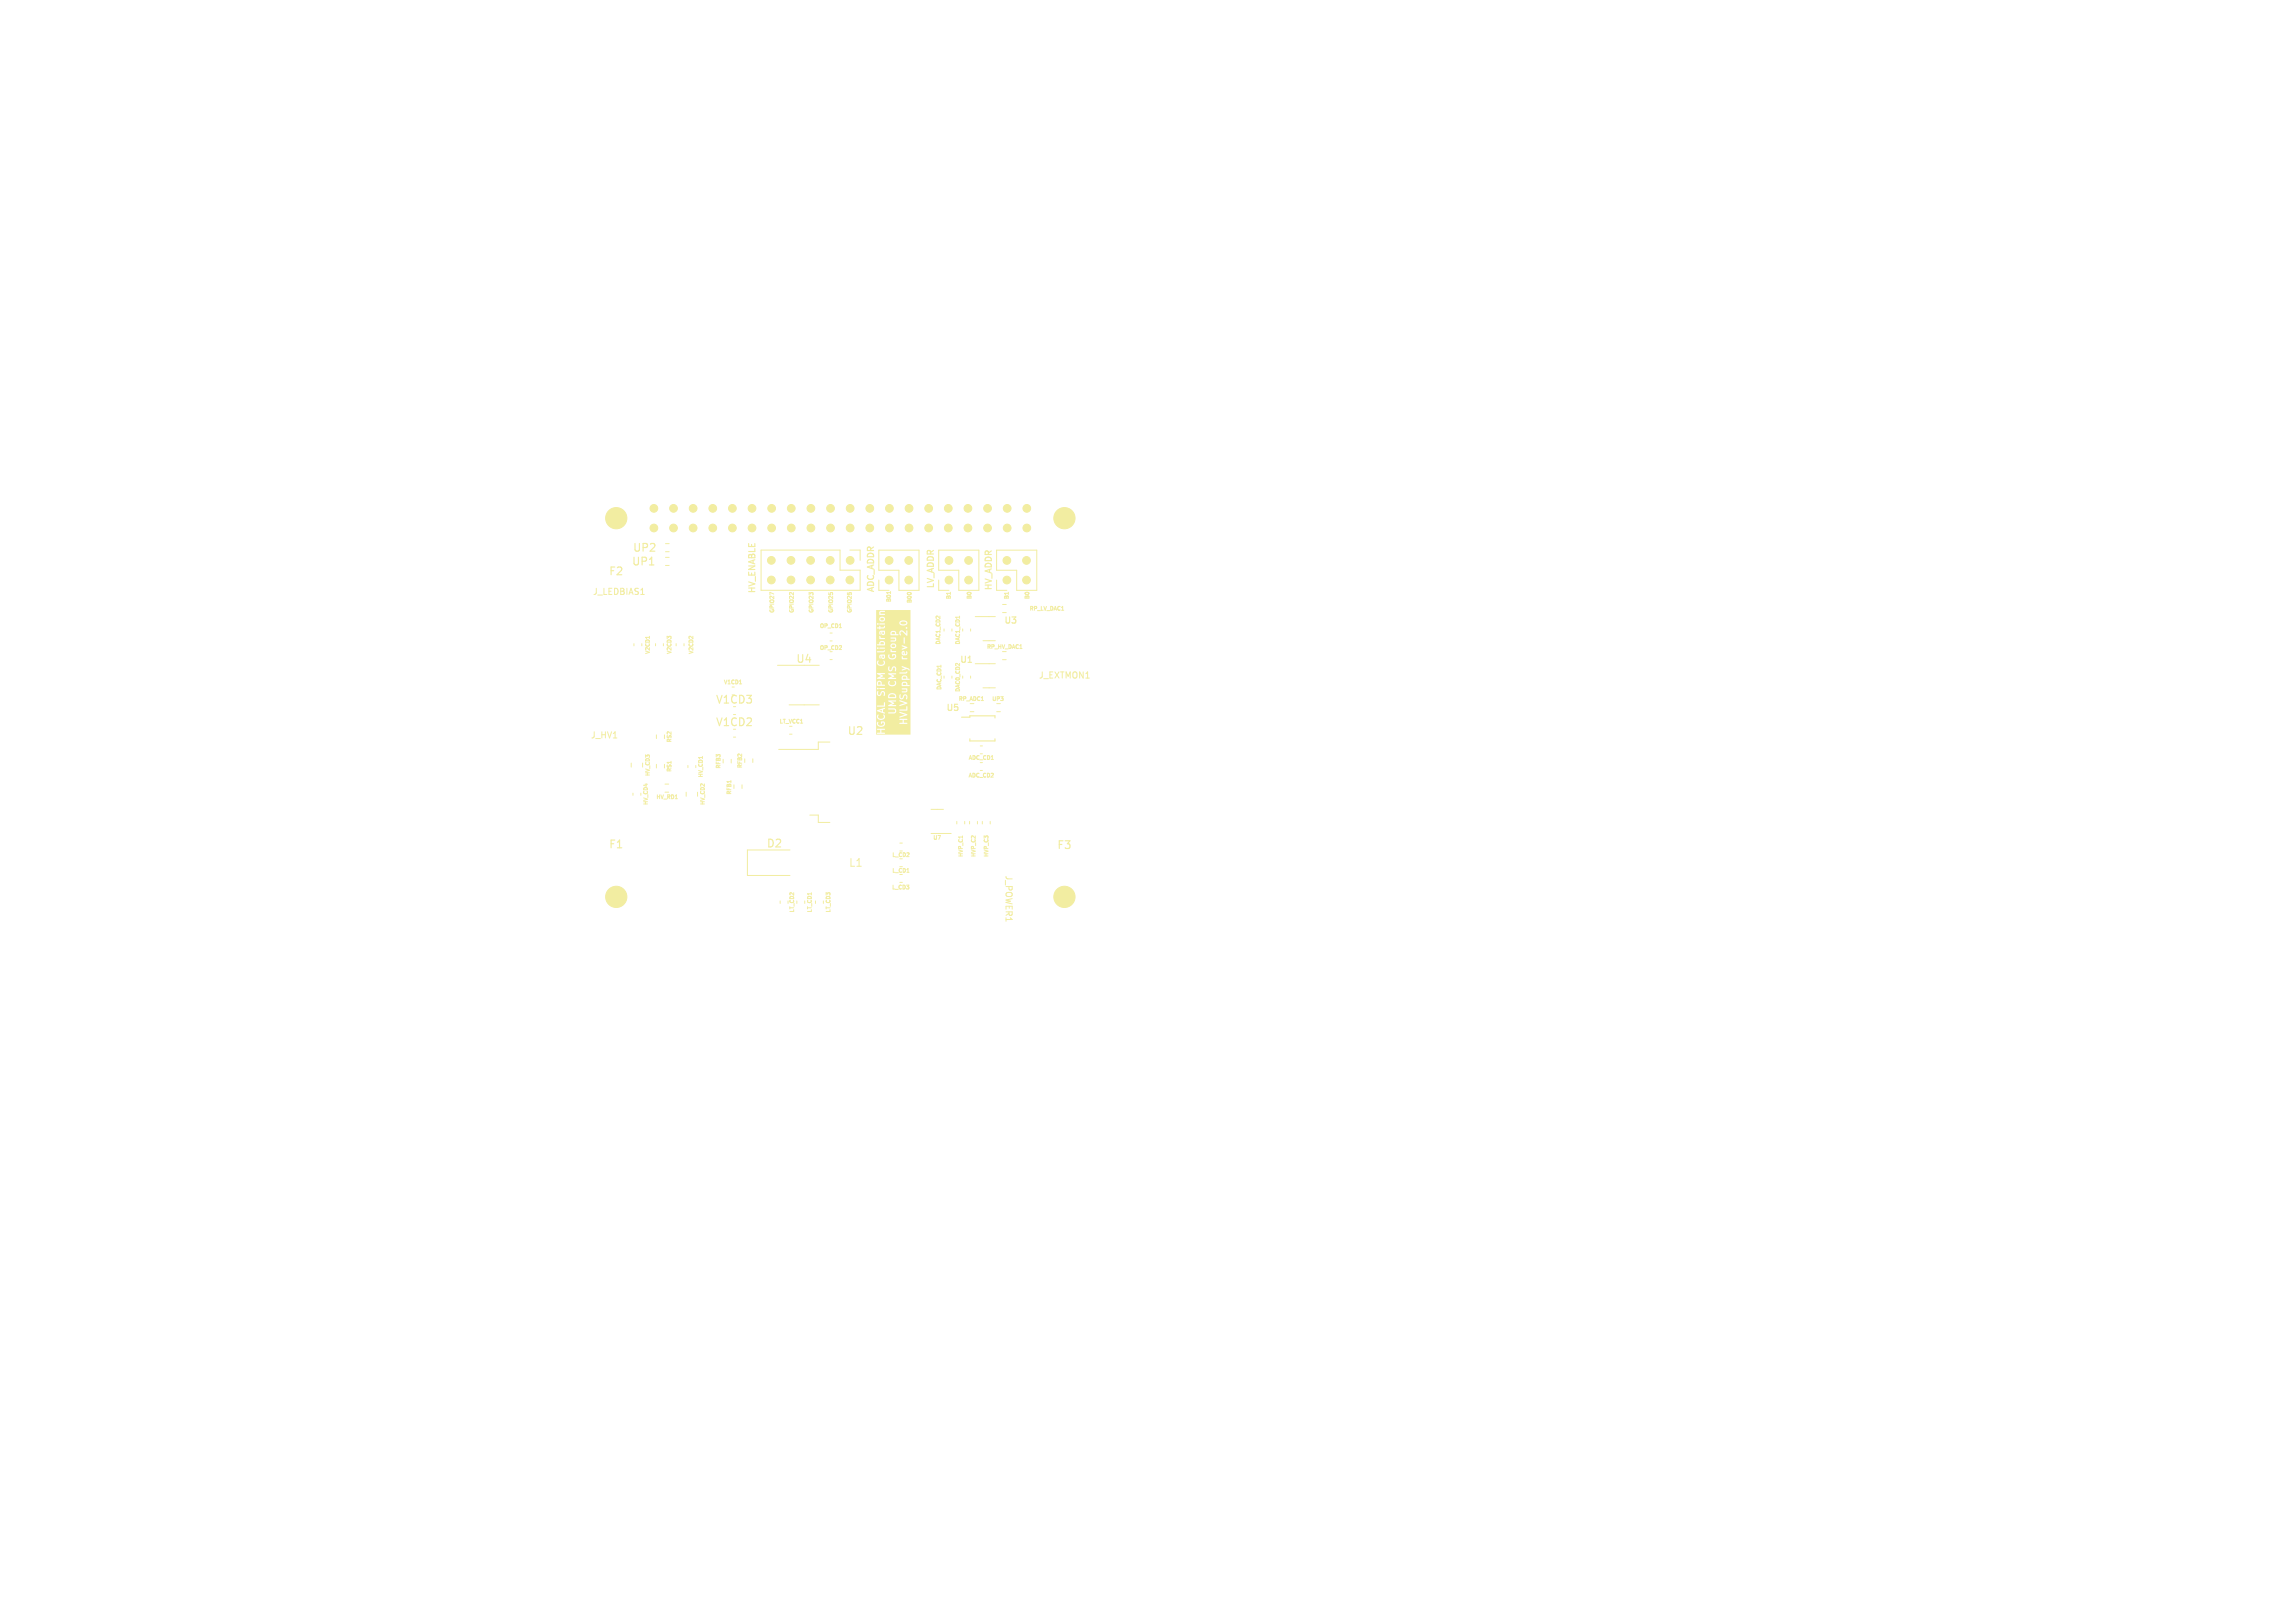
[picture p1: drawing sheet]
<svg xmlns="http://www.w3.org/2000/svg" width="297mm" height="210mm" viewBox="0 0 297 210" stroke-linecap="round" stroke-linejoin="round" font-family="sans-serif">
<defs><g id="words">
<g font-size="1.4" fill="#f2eda1">
<text x="81.8" y="71.6">UP2</text>
<text x="78.7" y="74.6">F2</text>
<text x="81.7" y="73.4">UP1</text>
<text x="102.9" y="86">U4</text>
<text x="92.6" y="91.2">V1CD3</text>
<text x="92.6" y="94.2">V1CD2</text>
<text x="109.6" y="95.3">U2</text>
<text x="78.7" y="110">F1</text>
<text x="99.1" y="109.9">D2</text>
<text x="109.8" y="112.3">L1</text>
<text x="136.7" y="110.1">F3</text>
</g>
<g font-size="1.1" fill="#f2eda1">
<text x="76.7" y="77.1">J_LEDBIAS1</text>
<text x="97.8" y="76.8" transform="rotate(-90 97.8 76.8)">HV_ENABLE</text>
<text x="113.2" y="76.7" transform="rotate(-90 113.2 76.7)">ADC_ADDR</text>
<text x="120.9" y="76.2" transform="rotate(-90 120.9 76.2)">LV_ADDR</text>
<text x="128.4" y="76.5" transform="rotate(-90 128.4 76.5)">HV_ADDR</text>
<text x="129.9" y="80.9">U3</text>
<text x="124.1" y="86">U1</text>
<text x="134.4" y="87.9">J_EXTMON1</text>
<text x="76.4" y="95.7">J_HV1</text>
<text x="122.4" y="92.2">U5</text>
<text x="130" y="113.2" transform="rotate(90 130 113.2)">J_POWER1</text>
</g>
<g font-size=".7" fill="#f2eda1">
<text x="115.3" y="78" transform="rotate(-90 115.3 78)">B01</text>
<text x="123.1" y="77.6" transform="rotate(-90 123.1 77.6)">B1</text>
<text x="125.7" y="77.6" transform="rotate(-90 125.7 77.6)">B0</text>
<text x="130.6" y="77.6" transform="rotate(-90 130.6 77.6)">B1</text>
<text x="133.2" y="77.6" transform="rotate(-90 133.2 77.6)">B0</text>
<text x="100.2" y="79.4" transform="rotate(-90 100.2 79.4)">GPIO27</text>
<text x="102.7" y="79.4" transform="rotate(-90 102.7 79.4)">GPIO22</text>
<text x="105.3" y="79.4" transform="rotate(-90 105.3 79.4)">GPIO23</text>
<text x="106" y="81.4">OP_CD1</text>
<text x="107.8" y="79.4" transform="rotate(-90 107.8 79.4)">GPIO25</text>
<text x="110.2" y="79.4" transform="rotate(-90 110.2 79.4)">GPIO25</text>
<text x="118" y="78.1" transform="rotate(-90 118 78.1)">B00</text>
<text x="121.8" y="83.5" transform="rotate(-90 121.8 83.5)">DAC1_CD2</text>
<text x="124.4" y="83.5" transform="rotate(-90 124.4 83.5)">DAC1_CD1</text>
<text x="133.1" y="79.2">RP_LV_DAC1</text>
<text x="84.3" y="84.8" transform="rotate(-90 84.3 84.8)">V2CD1</text>
<text x="87.1" y="84.8" transform="rotate(-90 87.1 84.8)">V2CD3</text>
<text x="89.9" y="84.8" transform="rotate(-90 89.9 84.8)">V2CD2</text>
<text x="93.6" y="88.7">V1CD1</text>
<text x="106" y="84.3">OP_CD2</text>
<text x="122" y="89.4" transform="rotate(-90 122 89.4)">DAC_CD1</text>
<text x="124.4" y="89.6" transform="rotate(-90 124.4 89.6)">DAC0_CD2</text>
<text x="127.6" y="84.1">RP_HV_DAC1</text>
<text x="100.8" y="93.8">LT_VCC1</text>
<text x="123.9" y="90.9">RP_ADC1</text>
<text x="128.3" y="90.8">UP3</text>
<text x="84.3" y="100.5" transform="rotate(-90 84.3 100.5)">HV_CD3</text>
<text x="87.1" y="100" transform="rotate(-90 87.1 100)">RS1</text>
<text x="87.1" y="96.2" transform="rotate(-90 87.1 96.2)">RS2</text>
<text x="91.1" y="100.7" transform="rotate(-90 91.1 100.7)">HV_CD1</text>
<text x="93.4" y="99.6" transform="rotate(-90 93.4 99.6)">RFB3</text>
<text x="96.2" y="99.5" transform="rotate(-90 96.2 99.5)">RFB2</text>
<text x="125.2" y="100.8">ADC_CD2</text>
<text x="125.2" y="98.5">ADC_CD1</text>
<text x="84" y="104.3" transform="rotate(-90 84 104.3)">HV_CD4</text>
<text x="84.8" y="103.6">HV_RD1</text>
<text x="91.4" y="104.3" transform="rotate(-90 91.4 104.3)">HV_CD2</text>
<text x="94.8" y="102.9" transform="rotate(-90 94.8 102.9)">RFB1</text>
<text x="115.3" y="111.1">L_CD2</text>
<text x="115.3" y="113.1">L_CD1</text>
<text x="120.6" y="108.8">U7</text>
<text x="124.8" y="111" transform="rotate(-90 124.8 111)">HVP_C1</text>
<text x="126.4" y="111" transform="rotate(-90 126.4 111)">HVP_C2</text>
<text x="128.1" y="111" transform="rotate(-90 128.1 111)">HVP_C3</text>
<text x="102.9" y="118.2" transform="rotate(-90 102.9 118.2)">LT_CD2</text>
<text x="105.2" y="118.2" transform="rotate(-90 105.2 118.2)">LT_CD1</text>
<text x="107.6" y="118.2" transform="rotate(-90 107.6 118.2)">LT_CD3</text>
<text x="115.3" y="115.2">L_CD3</text>
</g>
</g></defs>
<path d="M115.2 76.5v.3M123 76.6v.3M130.5 76.6v.3" fill="none" stroke="#f2eda1" stroke-width=".13"/>
<g fill="#f2eda1">
<path d="M113.8 92l.3-.1v.2z"/>
<path d="M115.1 90a.41 .41 0 0 1 .5-.2 .41 .41 0 0 1 .2 .4h-.7z"/>
<path d="M116.9 88.4h.3l.1 .2h-.5z"/>
<path d="M113.7 88.3h.2l.1 .3h-.4z"/>
<path d="M116.9 87.6h.3l.1 .2h-.5z"/>
<path d="M114.2 84.8h.2v.3h-.2z"/>
<path d="M116.9 84.4l.1 .2h-.2z"/>
<path d="M115.4 83.5l.3-.1 .1 .2-.1 .1h-.2l-.1-.1z"/>
<path d="M114 83.1h.3l.1 .3h-.5z"/>
<path d="M115.4 81.8h.4v.3h-.4z"/>
<path d="M114.2 81.8h.2v.2h-.2z"/>
<path d="M116.6 80.5a.48 .48 0 0 1 .7 .1 .46 .46 0 0 1-.8 0z"/>
<path d="M114 80h.3l.1 .2h-.4z"/>
<path d="M113.4 78.9h4.4v16.2h-4.4v-.7h.5v.4h-.4v.1h1v-.1h-.4v-.4h.4v-.1l-1.1 .1v-.8h.1l.1 .4 .5 .1 .4-.2v-.3l-.1-.2h-.4l.1 .3v-.2h.3a.37 .37 0 0 1-.5 .4 .37 .37 0 0 1-.3-.5l-.2 .2v-.9h.1l.1 .4 .3 .1 .5-.1h2v.1h.4v.3h-.4v.2l1-.1v-.1h-.4v-.3h.4v-.2l-3 .1 .1-.4-.1-.2h-.1a.25 .25 0 0 1-.1 .5 .33 .33 0 0 1-.4 0 .33 .33 0 0 1-.1-.4l-.1-.2-.1 .3h-.1v-.7l1.1 .3v-.1l-.2-.1v-.3l.2-.1 1.3 .2v.2l-.8 .1v.1h.8l.1-.1h.5l.7 .3-.7 .2v.2l1-.4v-.1l-.9-.3-.6 .1 .1-.3h1.4v-.5h-.1v.4l-1.3 .1-.2-.2h-1.3l-.1-.1-1 .4v-.6h.2h.9v-.5h-.1v.4l-1 .1v-.7h1.5l.6 .3-.5 .2v.2h.9v-.2h-.6l.4-.2-.4-.2h.6l.1-.1h.4l.7 .3-.7 .2v.2l1-.4v-.1l-.9-.3-3.1 .1v-1.1h.1v.4l.3 .1 .2-.1 .2-.4 .2 .1v.3l.5 .1 .1 .2h.9l.1-.3h.4v.4l.3 .1 .2-.1 .1-.4h.2l.1 .1-.1 .3 .2 .1v-.4l-.2-.3-.2 .1-.2 .4h-.2l-.1-.1v-.4l-.1 .2h-.4l-.2-.2-.4-.1-.3 .1-.2 .3h-.4v-.5l-.2-.2-.2 .1-.3 .4-.2-.1v-.4l-.2 .2v-.5l.2 .1 .1-.1 .2 .1 2.8-.1v.1h.5l.1 .1v.1h-.6v.2l.7-.1v-.4h-2.9v-.1l-.8 .1-.1-.1-.2 .1v-.8h.1l.1 .4h.9v-.1h-.4v-.3h.8l.1 .3 .4 .2 .4-.1 .2-.2h.7v.3l1-.1v-.1h-.3v-.3l-.2-.1h-.3l-.2 .3h-.7l-.1-.3-.1-.1-.1 .1a.25 .25 0 0 1 0 .4 .33 .33 0 0 1-.5 0 .33 .33 0 0 1-.1-.4v-.1l-.2 .2h-.8l-.1-.2h-.3l-.3 .2v-1.1l.6 .3-.5 .2v.1h1v-.1h-.6l.4-.2-.4-.3h1l.6 .3-.5 .2v.2l1-.1-.1-.1h-.6l.2-.1h1.2v.4h1v-.1l-.3-.1v-.3l-.2-.1h-.3l-.2 .2h-1.2l.2-.2-.4-.1h.6v-.2l-1.4 .1v-.1h-.9l-.2 .1v-.1h3v.1h.8l.2-.1v-.2l-1 .2h-3v-.7h1.5l.1 .4 .3 .1 .2-.1 .1-.4h.1l.1 .1 .1 .4 .1-.2v-.2l-.2-.2h.9l.4 .2-.4 .1v.2l.7-.2 .2 .2 .1-.1-.1-.2-.8-.3h-1.2l-.1 .1-.3 .4-.1-.1v-.4l-.2 .2h-1.5v-.7h.1l.1 .4 .5 .1 .4-.3v-.4h-.1l-.1 .1a.33 .33 0 0 1-.3 .4 .33 .33 0 0 1-.3-.4l-.1-.1-.1 .2h-.1v-.8h.4v.2l.1 .1v-.3l.1-.1 .1 .4 .1 .1 .3-.1v-.4h.4l.1 .3 .4 .2 .4-.1 .2-.2h.7v.3h.7v-.1l-.5-.1-.1-.2-.1 .1h-.7l-.2-.4h-.3l-.1 .3h.1l.1-.1h.2a.37 .37 0 0 1-.4 .4 .37 .37 0 0 1-.3-.5l-.2 .1h-.4v-.1h-.5l-.2 .2h-.4v-.5h3.3l.1 .3 .4 .1 .2-.1v-.3l-.1-.1-.1 .3h-.1l-.1-.4-.2 .1-.1 .1h-3.3v-.1l.2 .1h.7l.2-.2-.1-.1-.1 .2h-.9v-.2h1.8l.1 .3 .7-.1-.1-.1h-.5l-.1-.2-.1 .1h-1.8v-.2l.2 .1 .1-.1h.2h.6v-.1l-.8 .1-.1-.2-.2 .2v-.5l.2 .1h1.6l.1 .3 .2 .1 .4-.1 .1-.2h.7l.4 .2-.4 .1v.2l.7-.3-.6-.3-.8 .1-.1-.2-.2-.1h-.3l-.2 .2h-.7v-.3l-.2-.3-.4 .1-.1 .4h-.4v-1h.4v.3l.7-.1-.5-.1h1.2l.1 .1h.5v.2l-.5 .1-.1 .1h.1h.6l.1-.5h.9l.1 .8 .1-.1v-.7h-3.1l-.1-.2-.5 .1v-.6h.4v.2l.1 .1v-.3h.1l.1 .3 .1 .1 .3-.1v-.2h.7l.1 .3h.9v-.1h-.2v-.3h.4v.3l.2 .1-.1-.4 .2-.1 .7 .6v-.7h-.1v.4l-.6-.4h-.2l-.1 .2h-.4l-.2-.2h-.3l-.3 .3h-.7v-.3h-.5l-.2 .2h-.4v-.6l.4 .1v.2l.1-.2 .6-.1 2.7 .1a.12 .12 0 0 0 .2 0 .12 .12 0 0 0 0-.2 .12 .12 0 0 0-.2 .1h-2.7v-.2l-.2 .2h-.4l-.1-.2v.2h-.4v-.5l.2 .2 .1-.2 .2 .1h.6v-.1h-.8l-.1-.1-.2 .1v-.1h3l.1 .2 .3 .1h.4l.2-.2-.1-.3-.3-.1h-.4l-.2 .3h-3v-.5h.4v.2l.2 .1h.3l.2-.2v-.3l-.2-.1h-.3l-.2 .3h-.4v-.9h.4v.4l.7-.1v-.1h-.5l-.1-.1 .1-.1h.5v-.2h-.5l-.2 .2h-.4z"/>
</g>
<g fill="none" stroke="#f2eda1" stroke-width=".13">
<path d="M82.9 76.9h.5M86.1 70.3h.5M86.1 71.4h.5M86.1 72.1h.5M86.1 73.2h.5M98.5 71.2h10.2v2.6h2.6v2.6h-12.8zM110 71.2h1.3v1.3M113.7 75.1v1.3h1.4M113.7 71.2h5.2v5.2h-2.6v-2.6h-2.6zM121.5 75.1v1.3h1.3M121.5 71.2h5.2v5.2h-2.6v-2.6h-2.6zM124.2 79.7v.3"/>
<path d="M126.2 79.8h2.6M129 71.2h5.2v5.2h-2.6v-2.6h-2.6zM129 75.1v1.3h1.3M129.7 79.3h.5M129.7 78.2h.5M81.7 98.7v.6M82 83.3v.3M83.1 83.3v.3M83.2 98.7v.6M84 82.3v.3M84.8 83.3v.3M84.9 95.1v.5"/>
<path d="M84.9 98.9v.5M85.9 83.3v.3M86 95.1v.5M86 98.9v.5M86.8 98.5v.3M87.5 83.3v.3M88.5 83.3v.3M89 99v.3M90 99v.3M94.6 98.3v.4M94.9 92.5h.3M94.9 95.4h.3"/>
<path d="M95.7 88.5h.3M97.4 98.2v.5M100.6 86.1h5.4M102.1 91.2h3.9M102.2 95h.3M107.4 96h-1.5v1h-5.1M107.4 85.3h.3M107.4 81.9h.3M107.4 82.9h.3M108.6 81.2h.3M123.2 81.4v.3M123.2 87.5v.3"/>
<path d="M125.6 92.1h.4M125.6 81.4v.3M125.6 87.5v.3M126.2 85.9h2.6M126.9 97.5h.2M126.9 96.5h.2M126.9 99.7h.2M127 90.6h.3M127.2 89h1.6M127.2 82.9h1.6M129 92.1h.5M129.7 85.4h.5"/>
<path d="M81.9 102.6v.3M82.9 102.6v.3M86.1 102.5h.4M86.1 101.5h.4M88.8 102.5v.5M90.3 102.5v.5M94.6 101v.3M96 101.6v.4M101 116.6v.3M102 116.6v.3M102.2 110h-5.5v3.3h5.5M104.1 116.6v.3"/>
<path d="M104.8 105.5h1.1v.9h1.5M106.6 116.6v.3M116.4 114.2h.4M116.4 109.1h.4M116.4 110.1h.4M116.4 112.1h.4M117.4 112.9h.2M120.5 107.8h2.6M120.5 104.7h1.6M123.8 106.3v.3M124.6 108.2v.3M124.8 106.3v.3"/>
<path d="M125.5 106.3v.3M126.5 106.3v.3M127.1 106.3v.3M128.1 106.3v.3"/>
</g>
<path d="M84.1 73.1h.5M124.4 92.8h1.1v-.2h3.3v.3M125.5 95.6v.3h3.3v-.3" fill="none" stroke="#f2eda1" stroke-width=".15"/>
<g fill="#f2eda1" stroke="#f2eda1" stroke-width=".13">
<circle cx="137.8" cy="67.1" r="1.38"/>
<circle cx="79.8" cy="116.1" r="1.37"/>
<circle cx="130.3" cy="75.1" r=".5"/>
<circle cx="130.3" cy="72.5" r=".5"/>
<circle cx="132.8" cy="75.1" r=".5"/>
<circle cx="132.8" cy="72.5" r=".5"/>
<circle cx="115.1" cy="75.1" r=".5"/>
<circle cx="115.1" cy="72.5" r=".5"/>
<circle cx="117.6" cy="75.1" r=".5"/>
<circle cx="117.6" cy="72.5" r=".5"/>
<circle cx="79.8" cy="67.1" r="1.37"/>
<circle cx="122.8" cy="75.1" r=".5"/>
<circle cx="122.8" cy="72.5" r=".5"/>
<circle cx="125.3" cy="75.1" r=".5"/>
<circle cx="125.3" cy="72.5" r=".5"/>
<circle cx="137.8" cy="116.1" r="1.38"/>
<circle cx="110" cy="72.5" r=".5"/>
<circle cx="110" cy="75" r=".5"/>
<circle cx="107.4" cy="72.5" r=".5"/>
<circle cx="107.4" cy="75" r=".5"/>
<circle cx="104.9" cy="72.5" r=".5"/>
<circle cx="104.9" cy="75" r=".5"/>
<circle cx="102.4" cy="72.5" r=".5"/>
<circle cx="102.4" cy="75" r=".5"/>
<circle cx="99.8" cy="72.5" r=".5"/>
<circle cx="99.8" cy="75" r=".5"/>
<circle cx="84.6" cy="68.3" r=".5"/>
<circle cx="84.6" cy="65.8" r=".5"/>
<circle cx="87.2" cy="68.3" r=".5"/>
<circle cx="87.2" cy="65.8" r=".5"/>
<circle cx="89.7" cy="68.3" r=".5"/>
<circle cx="89.7" cy="65.8" r=".5"/>
<circle cx="92.2" cy="68.3" r=".5"/>
<circle cx="92.2" cy="65.8" r=".5"/>
<circle cx="94.8" cy="68.3" r=".5"/>
<circle cx="94.8" cy="65.8" r=".5"/>
<circle cx="97.3" cy="68.3" r=".5"/>
<circle cx="97.3" cy="65.8" r=".5"/>
<circle cx="99.9" cy="68.3" r=".5"/>
<circle cx="99.9" cy="65.8" r=".5"/>
<circle cx="102.4" cy="68.3" r=".5"/>
<circle cx="102.4" cy="65.8" r=".5"/>
<circle cx="104.9" cy="68.3" r=".5"/>
<circle cx="104.9" cy="65.8" r=".5"/>
<circle cx="107.5" cy="68.3" r=".5"/>
<circle cx="107.5" cy="65.8" r=".5"/>
<circle cx="110" cy="68.3" r=".5"/>
<circle cx="110" cy="65.8" r=".5"/>
<circle cx="112.6" cy="68.3" r=".5"/>
<circle cx="112.6" cy="65.8" r=".5"/>
<circle cx="115.1" cy="68.3" r=".5"/>
<circle cx="115.1" cy="65.8" r=".5"/>
<circle cx="117.6" cy="68.3" r=".5"/>
<circle cx="117.6" cy="65.8" r=".5"/>
<circle cx="120.2" cy="68.3" r=".5"/>
<circle cx="120.2" cy="65.8" r=".5"/>
<circle cx="122.7" cy="68.3" r=".5"/>
<circle cx="122.7" cy="65.8" r=".5"/>
<circle cx="125.3" cy="68.3" r=".5"/>
<circle cx="125.3" cy="65.8" r=".5"/>
<circle cx="127.8" cy="68.3" r=".5"/>
<circle cx="127.8" cy="65.8" r=".5"/>
<circle cx="130.3" cy="68.3" r=".5"/>
<circle cx="130.3" cy="65.8" r=".5"/>
<circle cx="132.9" cy="68.3" r=".5"/>
<circle cx="132.9" cy="65.8" r=".5"/>
</g>
<use href="#words"/>
</svg>
